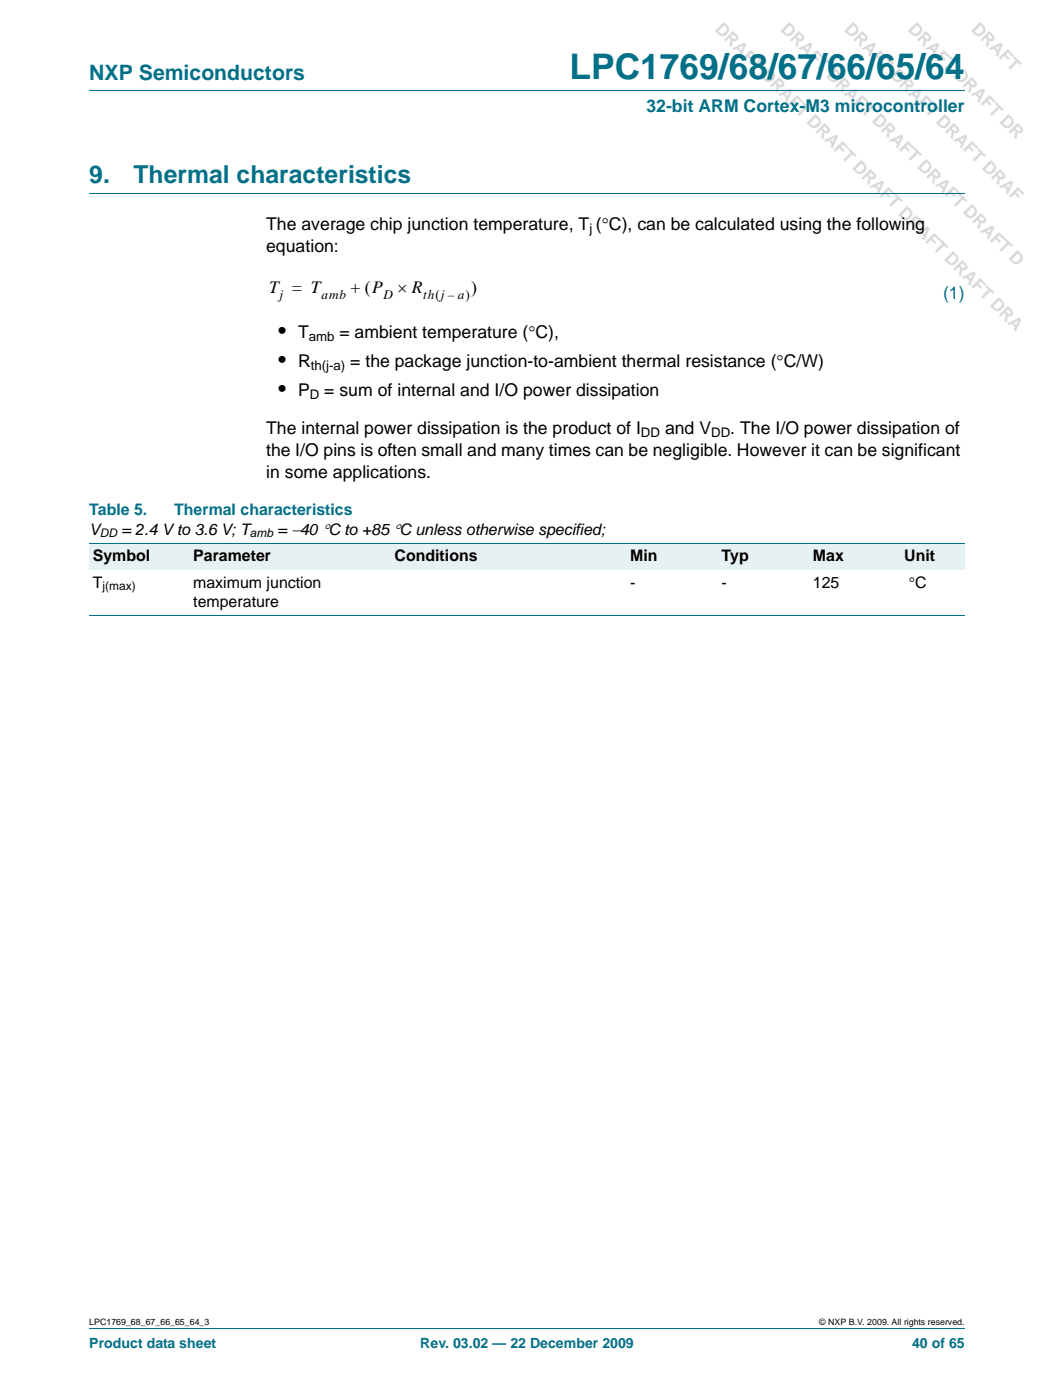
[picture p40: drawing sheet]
<svg xmlns="http://www.w3.org/2000/svg" width="210mm" height="279mm" viewBox="0 0 210 279" stroke-linecap="round" stroke-linejoin="round" font-family="sans-serif">
<defs><g id="words">
<text font-size="7" fill="#007088" x="113.6" y="15.8">LPC1769/68/67/66/65/64</text>
<g font-size="4.9" fill="#007088">
<text x="17.8" y="36.6">9.</text>
<text x="26.6" y="36.6">Thermal characteristics</text>
</g>
<text font-size="4.2" fill="#007088" x="17.8" y="16">NXP Semiconductors</text>
<g font-size="4.2">
<text x="55.5" y="67.4">•</text>
<text x="55.5" y="73.2">•</text>
<text x="55.5" y="79">•</text>
</g>
<g font-size="3.5" fill="#d9d9d9">
<text x="142.5" y="6.1" transform="rotate(45 142.5 6.1)">DRAFT DRAFT DRAFT DRAFT DRAFT DRAFT DRA</text>
<text x="155.6" y="6.1" transform="rotate(45 155.6 6.1)">DRAFT DRAFT DRAFT DRAFT DRAFT D</text>
<text x="168.3" y="6.1" transform="rotate(45 168.3 6.1)">DRAFT DRAFT DRAFT DRAF</text>
<text x="180.9" y="6.1" transform="rotate(45 180.9 6.1)">DRAFT DRAFT DR</text>
</g>
<g font-size="3.5" fill="#007088">
<text x="129" y="22.3">32-bit ARM Cortex-M3 microcontroller</text>
<text x="188.1" y="59.6">(1)</text>
</g>
<g font-size="3.5">
<text x="53.1" y="45.9">The average chip junction temperature, T (°C), can be calculated using the following</text>
<text x="53.1" y="50.3">equation:</text>
<text x="53.7" y="58.6">T = T</text>
<text x="70" y="58.6">+ (P</text>
<text x="79.3" y="58.6">× R</text>
<text x="94" y="58.6">)</text>
<text x="59.5" y="67.4">T</text>
<text x="67.7" y="67.4">= ambient temperature (°C),</text>
<text x="59.5" y="73.2">R</text>
<text x="69.9" y="73.2">= the package junction-to-ambient thermal resistance (°C/W)</text>
<text x="59.5" y="79">P</text>
<text x="64.7" y="79">= sum of internal and I/O power dissipation</text>
<text x="53.1" y="86.6">The internal power dissipation is the product of I</text>
<text x="132.7" y="86.6">and V</text>
<text x="145.7" y="86.6">. The I/O power dissipation of</text>
<text x="53.1" y="91">the I/O pins is often small and many times can be negligible. However it can be significant</text>
<text x="53.1" y="95.4">in some applications.</text>
</g>
<g font-size="3.2">
<text x="17.8" y="106.7">V</text>
<text x="24.2" y="106.7">= 2.4 V to 3.6 V; T</text>
<text x="55.3" y="106.7">= −40 °C to +85 °C unless otherwise specified;</text>
<text x="18.5" y="112">Symbol</text>
<text x="38.6" y="112">Parameter</text>
<text x="78.7" y="112">Conditions</text>
<text x="125.7" y="112">Min</text>
<text x="143.9" y="112">Typ</text>
<text x="162.2" y="112">Max</text>
<text x="180.4" y="112">Unit</text>
<text x="18.5" y="117.3">T</text>
<text x="38.6" y="117.3">maximum junction</text>
<text x="125.7" y="117.3">-</text>
<text x="143.9" y="117.3">-</text>
<text x="162.2" y="117.3">125</text>
<text x="181.3" y="117.3">°C</text>
<text x="38.6" y="121.1">temperature</text>
</g>
<g font-size="3.2" fill="#007088">
<text x="17.8" y="102.8">Table 5.</text>
<text x="34.8" y="102.8">Thermal characteristics</text>
</g>
<g font-size="2.8" fill="#007088">
<text x="17.8" y="269.1">Product data sheet</text>
<text x="83.8" y="269.1">Rev. 03.02 — 22 December 2009</text>
<text x="181.9" y="269.1">40 of 65</text>
</g>
<g font-size="2.6">
<text x="117.6" y="46.5">j</text>
<text x="55.8" y="59.6">j</text>
<text x="64.1" y="59.6">amb</text>
<text x="76.5" y="59.6">D</text>
<text x="84.4" y="59.6">th j– a)</text>
<text x="86.9" y="59.6">(</text>
<text x="61.6" y="68">amb</text>
<text x="62" y="73.9">th(j-a)</text>
<text x="61.8" y="79.7">D</text>
<text x="127.9" y="87.2">DD</text>
<text x="141.9" y="87.2">DD</text>
</g>
<g font-size="2.4">
<text x="19.9" y="107.3">DD</text>
<text x="49.8" y="107.3">amb</text>
<text x="20.5" y="117.8">j(max)</text>
</g>
<g font-size="1.8">
<text x="17.8" y="264.5">LPC1769_68_67_66_65_64_3</text>
<text x="163.4" y="264.5">© NXP B.V. 2009. All rights reserved.</text>
</g>
</g></defs>
<path d="M17.8 18.2h174.6M17.8 38.6h174.6M17.8 265.1h174.6" fill="none" stroke="#007088" stroke-width=".2"/>
<g fill="#e6f1f4">
<path d="M17.8 108.4h20.1v5.3h-20.1z"/>
<path d="M37.9 108.4h40.1v5.3h-40.1z"/>
<path d="M78 108.4h34.2v5.3h-34.2z"/>
<path d="M112.2 108.4h12.8v5.3h-12.8z"/>
<path d="M125 108.4h18.2v5.3h-18.2z"/>
<path d="M143.2 108.4h18.3v5.3h-18.3z"/>
<path d="M161.5 108.4h18.2v5.3h-18.2z"/>
<path d="M179.7 108.4h12.7v5.3h-12.7z"/>
</g>
<path d="M17.8 108.4h174.6M17.8 122.9h174.6" fill="none" stroke="#007088" stroke-width=".2"/>
<use href="#words"/>
</svg>
